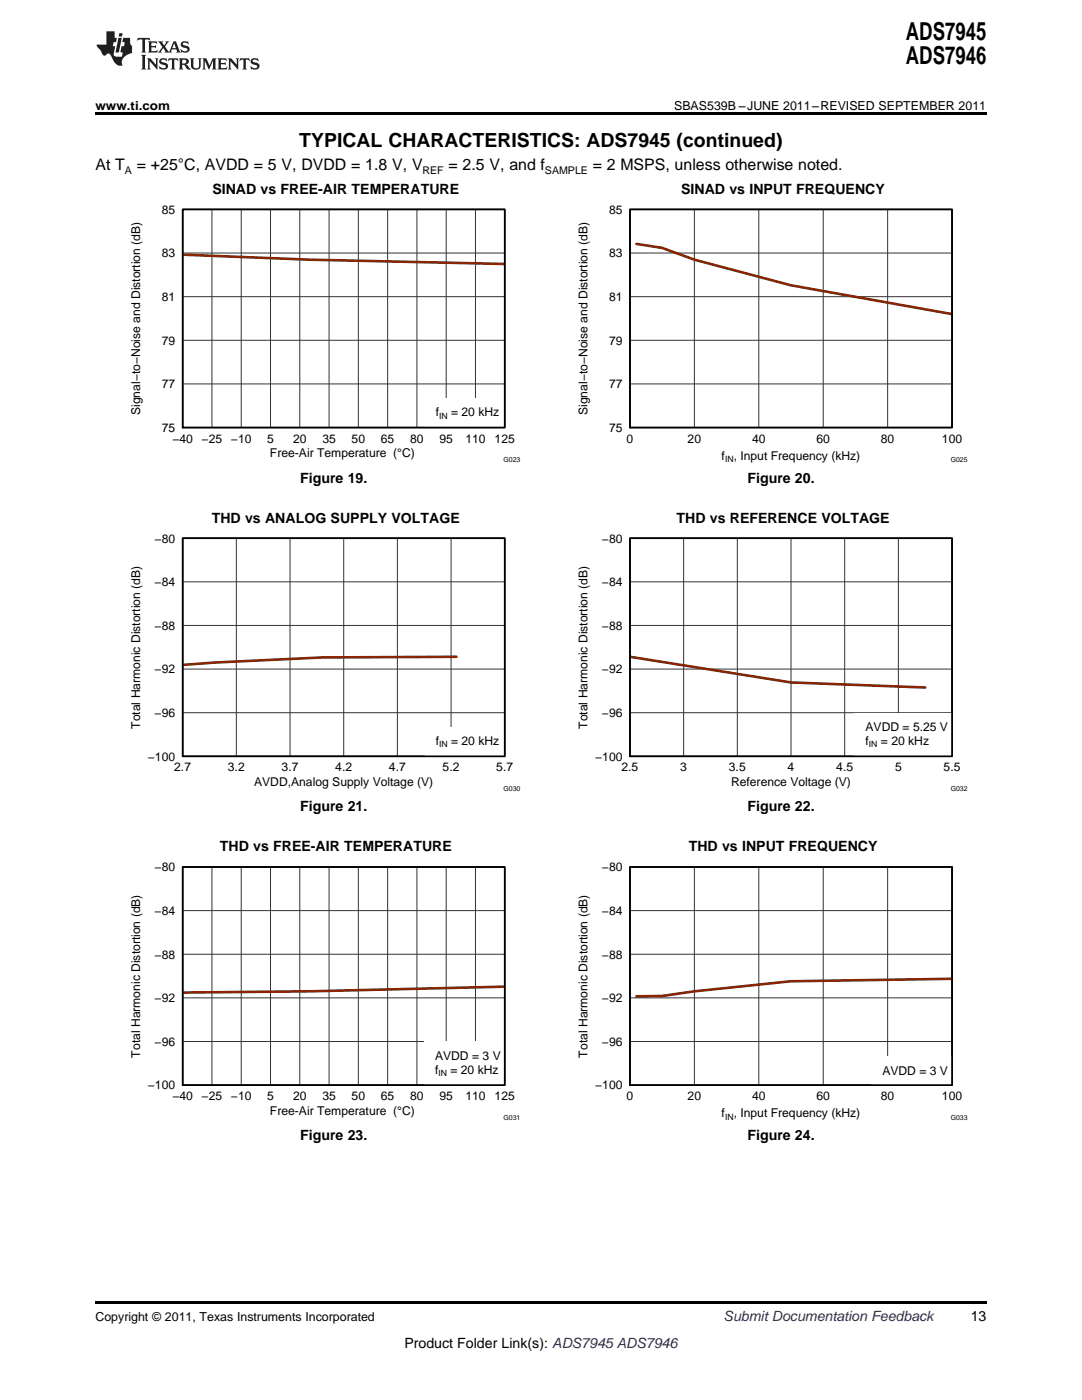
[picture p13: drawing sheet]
<svg xmlns="http://www.w3.org/2000/svg" width="216mm" height="279mm" viewBox="0 0 216 279" stroke-linecap="round" stroke-linejoin="round" font-family="sans-serif">
<defs><g id="words">
<g font-size="4.9">
<text x="180.8" y="7.9">ADS7945</text>
<text x="180.8" y="12.8">ADS7946</text>
</g>
<text font-size="3.9" x="59.7" y="29.3">TYPICAL CHARACTERISTICS: ADS7945 (continued)</text>
<g font-size="3.2">
<text x="19" y="34">At T</text>
<text x="27.3" y="34">= +25°C, AVDD = 5 V, DVDD = 1.8 V, V</text>
<text x="89.5" y="34">= 2.5 V, and f</text>
<text x="118.3" y="34">= 2 MSPS, unless otherwise noted.</text>
</g>
<g font-size="2.8">
<text x="42.4" y="38.7">SINAD vs FREE-AIR TEMPERATURE</text>
<text x="135.9" y="38.7">SINAD vs INPUT FREQUENCY</text>
<text x="59.9" y="96.3">Figure 19.</text>
<text x="149.2" y="96.3">Figure 20.</text>
<text x="42.3" y="104.3">THD vs ANALOG SUPPLY VOLTAGE</text>
<text x="135" y="104.3">THD vs REFERENCE VOLTAGE</text>
<text x="59.9" y="161.9">Figure 21.</text>
<text x="149.2" y="161.9">Figure 22.</text>
<text x="43.9" y="169.9">THD vs FREE-AIR TEMPERATURE</text>
<text x="137.4" y="169.9">THD vs INPUT FREQUENCY</text>
<text x="59.9" y="227.5">Figure 23.</text>
<text x="149.2" y="227.5">Figure 24.</text>
<text x="193.7" y="263.6">13</text>
<text x="80.7" y="269">Product Folder Link(s): ADS7945 ADS7946</text>
</g>
<text font-size="2.8" fill="#0000c8" x="144.4" y="263.6">Submit Documentation Feedback</text>
<g font-size="2.5">
<text x="19" y="21.9">www.ti.com</text>
<text x="134.5" y="21.9">SBAS539B –JUNE 2011–REVISED SEPTEMBER 2011</text>
<text x="19" y="263.6">Copyright © 2011, Texas Instruments Incorporated</text>
</g>
<g font-size="2.4">
<text x="32.3" y="42.7">85</text>
<text x="121.5" y="42.7">85</text>
<text x="32.3" y="51.4">83</text>
<text x="121.5" y="51.4">83</text>
<text x="32.3" y="60.1">81</text>
<text x="121.5" y="60.1">81</text>
<text x="32.3" y="68.8">79</text>
<text x="121.5" y="68.8">79</text>
<text x="32.3" y="77.5">77</text>
<text x="121.5" y="77.5">77</text>
<text x="28" y="82.9" transform="rotate(-90 28 82.9)">Signal−to−Noise and Distortion (dB)</text>
<text x="86.9" y="83.1">f</text>
<text x="90" y="83.1">= 20 kHz</text>
<text x="117.2" y="82.9" transform="rotate(-90 117.2 82.9)">Signal−to−Noise and Distortion (dB)</text>
<text x="32.3" y="86.2">75</text>
<text x="34.4" y="88.3">−40</text>
<text x="40.2" y="88.3">−25</text>
<text x="46.1" y="88.3">−10</text>
<text x="53.3" y="88.3">5</text>
<text x="58.5" y="88.3">20</text>
<text x="64.3" y="88.3">35</text>
<text x="70.2" y="88.3">50</text>
<text x="76" y="88.3">65</text>
<text x="81.8" y="88.3">80</text>
<text x="87.7" y="88.3">95</text>
<text x="92.9" y="88.3">110</text>
<text x="98.7" y="88.3">125</text>
<text x="121.5" y="86.2">75</text>
<text x="125" y="88.3">0</text>
<text x="137.2" y="88.3">20</text>
<text x="150.1" y="88.3">40</text>
<text x="162.9" y="88.3">60</text>
<text x="175.8" y="88.3">80</text>
<text x="188" y="88.3">100</text>
<text x="53.9" y="91.3">Free-Air Temperature (°C)</text>
<text x="144" y="91.8">f</text>
<text x="146.4" y="91.8">, Input Frequency (kHz)</text>
<text x="30.9" y="108.3">−80</text>
<text x="120.1" y="108.3">−80</text>
<text x="30.9" y="117">−84</text>
<text x="120.1" y="117">−84</text>
<text x="30.9" y="125.7">−88</text>
<text x="120.1" y="125.7">−88</text>
<text x="30.9" y="134.4">−92</text>
<text x="120.1" y="134.4">−92</text>
<text x="30.9" y="143.1">−96</text>
<text x="120.1" y="143.1">−96</text>
<text x="28" y="145.4" transform="rotate(-90 28 145.4)">Total Harmonic Distortion (dB)</text>
<text x="86.9" y="148.7">f</text>
<text x="90" y="148.7">= 20 kHz</text>
<text x="117.2" y="145.4" transform="rotate(-90 117.2 145.4)">Total Harmonic Distortion (dB)</text>
<text x="172.7" y="146">AVDD = 5.25 V</text>
<text x="172.7" y="148.7">f</text>
<text x="175.8" y="148.7">= 20 kHz</text>
<text x="29.5" y="151.8">−100</text>
<text x="34.8" y="153.9">2.7</text>
<text x="45.5" y="153.9">3.2</text>
<text x="56.2" y="153.9">3.7</text>
<text x="66.9" y="153.9">4.2</text>
<text x="77.6" y="153.9">4.7</text>
<text x="88.3" y="153.9">5.2</text>
<text x="99" y="153.9">5.7</text>
<text x="118.8" y="151.8">−100</text>
<text x="124" y="153.9">2.5</text>
<text x="135.7" y="153.9">3</text>
<text x="145.4" y="153.9">3.5</text>
<text x="157.2" y="153.9">4</text>
<text x="166.9" y="153.9">4.5</text>
<text x="178.6" y="153.9">5</text>
<text x="188.3" y="153.9">5.5</text>
<text x="50.7" y="156.9">AVDD,Analog Supply Voltage (V)</text>
<text x="145.9" y="156.9">Reference Voltage (V)</text>
<text x="30.9" y="173.9">−80</text>
<text x="120.1" y="173.9">−80</text>
<text x="30.9" y="182.6">−84</text>
<text x="120.1" y="182.6">−84</text>
<text x="30.9" y="191.3">−88</text>
<text x="120.1" y="191.3">−88</text>
<text x="30.9" y="200">−92</text>
<text x="120.1" y="200">−92</text>
<text x="30.9" y="208.7">−96</text>
<text x="120.1" y="208.7">−96</text>
<text x="28" y="211.1" transform="rotate(-90 28 211.1)">Total Harmonic Distortion (dB)</text>
<text x="86.8" y="211.6">AVDD = 3 V</text>
<text x="86.8" y="214.3">f</text>
<text x="89.9" y="214.3">= 20 kHz</text>
<text x="117.2" y="211.1" transform="rotate(-90 117.2 211.1)">Total Harmonic Distortion (dB)</text>
<text x="176.1" y="214.5">AVDD = 3 V</text>
<text x="29.5" y="217.4">−100</text>
<text x="34.4" y="219.5">−40</text>
<text x="40.2" y="219.5">−25</text>
<text x="46.1" y="219.5">−10</text>
<text x="53.3" y="219.5">5</text>
<text x="58.5" y="219.5">20</text>
<text x="64.3" y="219.5">35</text>
<text x="70.2" y="219.5">50</text>
<text x="76" y="219.5">65</text>
<text x="81.8" y="219.5">80</text>
<text x="87.7" y="219.5">95</text>
<text x="92.9" y="219.5">110</text>
<text x="98.7" y="219.5">125</text>
<text x="118.8" y="217.4">−100</text>
<text x="125" y="219.5">0</text>
<text x="137.2" y="219.5">20</text>
<text x="150.1" y="219.5">40</text>
<text x="162.9" y="219.5">60</text>
<text x="175.8" y="219.5">80</text>
<text x="188" y="219.5">100</text>
<text x="53.9" y="222.5">Free-Air Temperature (°C)</text>
<text x="144" y="223">f</text>
<text x="146.4" y="223">, Input Frequency (kHz)</text>
</g>
<g font-size="2.1">
<text x="24.9" y="34.6">A</text>
<text x="84.3" y="34.6">REF</text>
<text x="108.7" y="34.6">SAMPLE</text>
</g>
<g font-size="1.7">
<text x="87.6" y="83.5">IN</text>
<text x="144.7" y="92.2">IN</text>
<text x="87.6" y="149.1">IN</text>
<text x="173.4" y="149.1">IN</text>
<text x="87.5" y="214.8">IN</text>
<text x="144.7" y="223.5">IN</text>
</g>
<g font-size="1.4">
<text x="100.5" y="92.2">G023</text>
<text x="189.7" y="92.2">G025</text>
<text x="100.5" y="157.8">G030</text>
<text x="189.7" y="157.8">G032</text>
<text x="100.5" y="223.5">G031</text>
<text x="189.7" y="223.5">G033</text>
</g>
</g></defs>
<g fill="#231f20">
<path d="M27.5 7.6l-.1 .5 .4-.2h.6v.1v2.1l-.2 .4h1l-.3-.4v-2.1l.1-.1h.5l.5 .2-.2-.5zM29.5 8.3l.2 .3v1.5l-.2 .4h1.8l.2-.6a1.04 1.04 0 0 1-1.3 .2v-.7h.6l.3 .2v-.6l-.3 .2h-.6v-.6l.8-.1 .4 .3-.2-.5zM31.5 8.3l.9 1.1-.9 1.1h.8l-.2-.2 .5-.7 .4 .7-.2 .2h1.5l-.1-.2 .1-.4h.9l.1 .4-.2 .2h1l-.3-.3-.7-1.9h-.5l-.9 2-.8-1 .9-1h-.8l.1 .3-.3 .5-.4-.6 .2-.2zM34.7 8.6l.4 1h-.7zM36.3 8.4a.63 .63 0 0 0-.2 .7 .63 .63 0 0 0 .6 .4l.6 .2 .1 .2a.75 .75 0 0 1-.7 .4 .75 .75 0 0 1-.6-.5l.1 .7 .1-.1a1.11 1.11 0 0 0 1.5-.6 1.13 1.13 0 0 0-1.2-.8l-.1-.4a1.04 1.04 0 0 1 1.2 .2l-.2-.5-.1 .1-.5-.2zM28.2 10.9l.2 .4v2.2l-.2 .4h1l-.3-.4v-2.2l.3-.4zM29.3 11.6l.3 .4v1.5l-.3 .4h.8l-.2-.4v-1.3l1.5 1.7v-1.9l.2-.4h-.7l.2 .4v.9l-1.1-1.3zM32 11.8a.62 .62 0 0 0-.2 .7 .62 .62 0 0 0 .6 .4l.6 .1 .1 .3a.76 .76 0 0 1-.7 .3 .76 .76 0 0 1-.6-.4l.1 .7 .1-.1a1.11 1.11 0 0 0 1.5-.6 1.13 1.13 0 0 0-1.2-.8l-.1-.4a1.04 1.04 0 0 1 1.2 .2l-.2-.6-.1 .1-.5-.1zM33.7 11.6l-.2 .6a.61 .61 0 0 1 .8-.3v1.6l-.2 .4h.9l-.2-.4v-1.6a.63 .63 0 0 1 .8 .3l-.2-.6zM35.6 11.6l.3 .4v1.5l-.3 .4h1l-.2-.2v-.8l.5 .2a.76 .76 0 0 0 1.2 .7l-1-1a.58 .58 0 0 0 .6-.5 .58 .58 0 0 0-.5-.6zM36.4 11.9h.1a.45 .45 0 0 1 .5 .1 .45 .45 0 0 1 .1 .5l-.7 .2zM37.9 11.6l.2 .2a2.17 2.17 0 0 0 .3 1.9 .99 .99 0 0 0 1.6-.6v-1.1l.2-.4h-.7l.2 .2a1.92 1.92 0 0 1-.2 1.8 .6 .6 0 0 1-.9-.5v-1.1l.2-.4zM40.4 11.6l.2 .4v1.5l-.2 .4h.7l-.2-.4v-1.4l.8 1.8 .8-1.8v1.4l-.2 .4h.9l-.2-.4v-1.5l.2-.4h-.8l-.6 1.5-.6-1.5zM43.4 11.6l.2 .4v1.5l-.2 .4h1.8l.2-.6a1.04 1.04 0 0 1-1.3 .1v-.6h.5l.4 .2v-.6l-.4 .2h-.5v-.7h.8l.3 .3-.1-.6zM45.5 11.6l.2 .4v1.5l-.2 .4h.7l-.2-.4v-1.3l1.5 1.7v-1.9l.2-.4h-.7l.2 .4v.9l-1.1-1.3zM47.9 11.6l-.1 .6a.61 .61 0 0 1 .8-.3v1.6l-.3 .4h1l-.3-.4 .1-1.6a.63 .63 0 0 1 .7 .3l-.1-.6zM50.2 11.8a.62 .62 0 0 0-.2 .7 .62 .62 0 0 0 .6 .4l.6 .1 .2 .3a.76 .76 0 0 1-.8 .3 .76 .76 0 0 1-.6-.4l.1 .7 .2-.1a1.11 1.11 0 0 0 1.5-.6 1.13 1.13 0 0 0-1.3-.8l-.1-.4a1.04 1.04 0 0 1 1.2 .2l-.1-.6-.2 .1-.5-.1z"/>
<path d="M21.2 6.3v2.6h-1.9l.1 .4 .7 .9a.91 .91 0 0 0 1 .8 .56 .56 0 0 1 .5-.3 .56 .56 0 0 1 .5 .3l.4 .8a1.53 1.53 0 0 0 1.9 1.2 1.54 1.54 0 0 1 1-2.1l.9-.3v-1.4a1.52 1.52 0 0 1-.3-1.6h-1.4l-.2 .8h.5l-.2 .8h-.4l-.2 1v.2l.4 .1-.2 .8a1.93 1.93 0 0 1-1.6-.3l.3-1.8h-.5l.2-.8h.4l.2-.8h-.4v-1.3zM23.6 7.6l-.6 2.9h.7l.6-2.9zM23.8 6.6l-.1 .7h.6l.2-.7z"/>
</g>
<path d="M36.4 41.8h64.3v43.5h-64.3z" fill="none" stroke="#000" stroke-width=".26"/>
<g fill="none" stroke="#333" stroke-width=".2">
<path d="M36.4 41.8h64.3v43.5h-64.3zM36.4 59.2h64.3M36.4 50.5h64.3M42.3 41.8v43.5M48.1 41.8v43.5M54 41.8v43.5M59.8 41.8v43.5M65.7 41.8v43.5M71.5 41.8v43.5M77.3 41.8v43.5M83.2 41.8v43.5M89 41.8v43.5"/>
<path d="M94.9 41.8v43.5M36.4 76.6h64.3M36.4 67.9h64.3"/>
</g>
<path d="M36.4 50.8l25.4 1 38.9 .9" fill="none" stroke="#8b2500" stroke-width=".52"/>
<path d="M84.8 79.5h15.9v5.8h-15.9z" fill="#fff"/>
<path d="M36.4 41.8h64.3v43.5h-64.3zM125.7 41.8h64.3v43.5h-64.3z" fill="none" stroke="#000" stroke-width=".35"/>
<path d="M125.7 41.8h64.3v43.5h-64.3zM36.4 107.4h64.3v43.5h-64.3z" fill="none" stroke="#000" stroke-width=".26"/>
<g fill="none" stroke="#333" stroke-width=".2">
<path d="M125.7 41.8h64.3v43.5h-64.3zM125.7 59.2h64.3M125.7 50.5h64.3M138.6 41.8v43.5M151.4 41.8v43.5M164.3 41.8v43.5M177.1 41.8v43.5M125.7 76.6h64.3M125.7 67.9h64.3M36.4 107.4h64.3v43.5h-64.3zM36.4 116.1h64.3M47.2 107.4v43.5"/>
<path d="M57.9 107.4v43.5M68.6 107.4v43.5M79.3 107.4v43.5M90 107.4v43.5M36.4 133.5h64.3M36.4 124.8h64.3M36.4 142.2h64.3"/>
</g>
<path d="M127 48.7l5.1 .8 6.5 2.3 19.2 5.1 32.2 5.8M91.1 131.1l-26.8 .1-21.4 1-6.5 .5" fill="none" stroke="#8b2500" stroke-width=".52"/>
<path d="M84.8 145.1h15.9v5.8h-15.9z" fill="#fff"/>
<path d="M36.4 107.4h64.3v43.5h-64.3z" fill="none" stroke="#000" stroke-width=".35"/>
<path d="M125.7 107.4h64.3v43.5h-64.3z" fill="none" stroke="#000" stroke-width=".26"/>
<path d="M125.7 107.4h64.3v43.5h-64.3zM125.7 116.1h64.3M136.4 107.4v43.5M147.1 107.4v43.5M157.8 107.4v43.5M168.5 107.4v43.5M179.3 107.4v43.5M125.7 133.5h64.3M125.7 124.8h64.3M125.7 142.2h64.3" fill="none" stroke="#333" stroke-width=".2"/>
<path d="M125.7 131.1l32.1 5.1 26.8 1" fill="none" stroke="#8b2500" stroke-width=".52"/>
<path d="M170.5 142.2h19.5v8.7h-19.5z" fill="#fff"/>
<path d="M125.7 107.4h64.3v43.5h-64.3z" fill="none" stroke="#000" stroke-width=".35"/>
<path d="M36.4 173h64.3v43.6h-64.3z" fill="none" stroke="#000" stroke-width=".26"/>
<g fill="none" stroke="#333" stroke-width=".2">
<path d="M36.4 173h64.3v43.6h-64.3zM42.3 173v43.6M48.1 173v43.6M54 173v43.6M59.8 173v43.6M65.7 173v43.6M71.5 173v43.6M77.3 173v43.6M83.2 173v43.6M89 173v43.6M94.9 173v43.6M36.4 199.1h64.3"/>
<path d="M36.4 190.4h64.3M36.4 181.7h64.3M36.4 207.9h64.3"/>
</g>
<path d="M100.7 196.9l-38.9 .9-25.4 .3" fill="none" stroke="#8b2500" stroke-width=".52"/>
<path d="M84.6 207.9h16.1v8.7h-16.1z" fill="#fff"/>
<path d="M36.4 173h64.3v43.6h-64.3z" fill="none" stroke="#000" stroke-width=".35"/>
<path d="M125.7 173h64.3v43.6h-64.3z" fill="none" stroke="#000" stroke-width=".26"/>
<path d="M125.7 173h64.3v43.6h-64.3zM138.6 173v43.6M151.4 173v43.6M164.3 173v43.6M177.1 173v43.6M125.7 199.1h64.3M125.7 190.4h64.3M125.7 181.7h64.3M125.7 207.9h64.3" fill="none" stroke="#333" stroke-width=".2"/>
<path d="M190 195.3l-32.2 .5-19.2 2-6.5 1h-5.1" fill="none" stroke="#8b2500" stroke-width=".52"/>
<path d="M173.9 210.8h16.1v5.8h-16.1z" fill="#fff"/>
<path d="M125.7 173h64.3v43.6h-64.3z" fill="none" stroke="#000" stroke-width=".35"/>
<path d="M19 259.7h177.8v.5h-177.8z" fill="#000"/>
<g fill="#fff">
<path d="M156.1 229.3h.4v.7h-.4z"/>
<path d="M66.9 229.3h.3v.7h-.3z"/>
<path d="M156.1 163.7h.4v.7h-.4z"/>
<path d="M66.9 163.7h.3v.7h-.3z"/>
<path d="M156.1 98.1h.4v.7h-.4z"/>
<path d="M66.9 98.1h.3v.7h-.3z"/>
</g>
<path d="M19 22.5h177.8v.5h-177.8z" fill="#000"/>
<use href="#words"/>
</svg>
